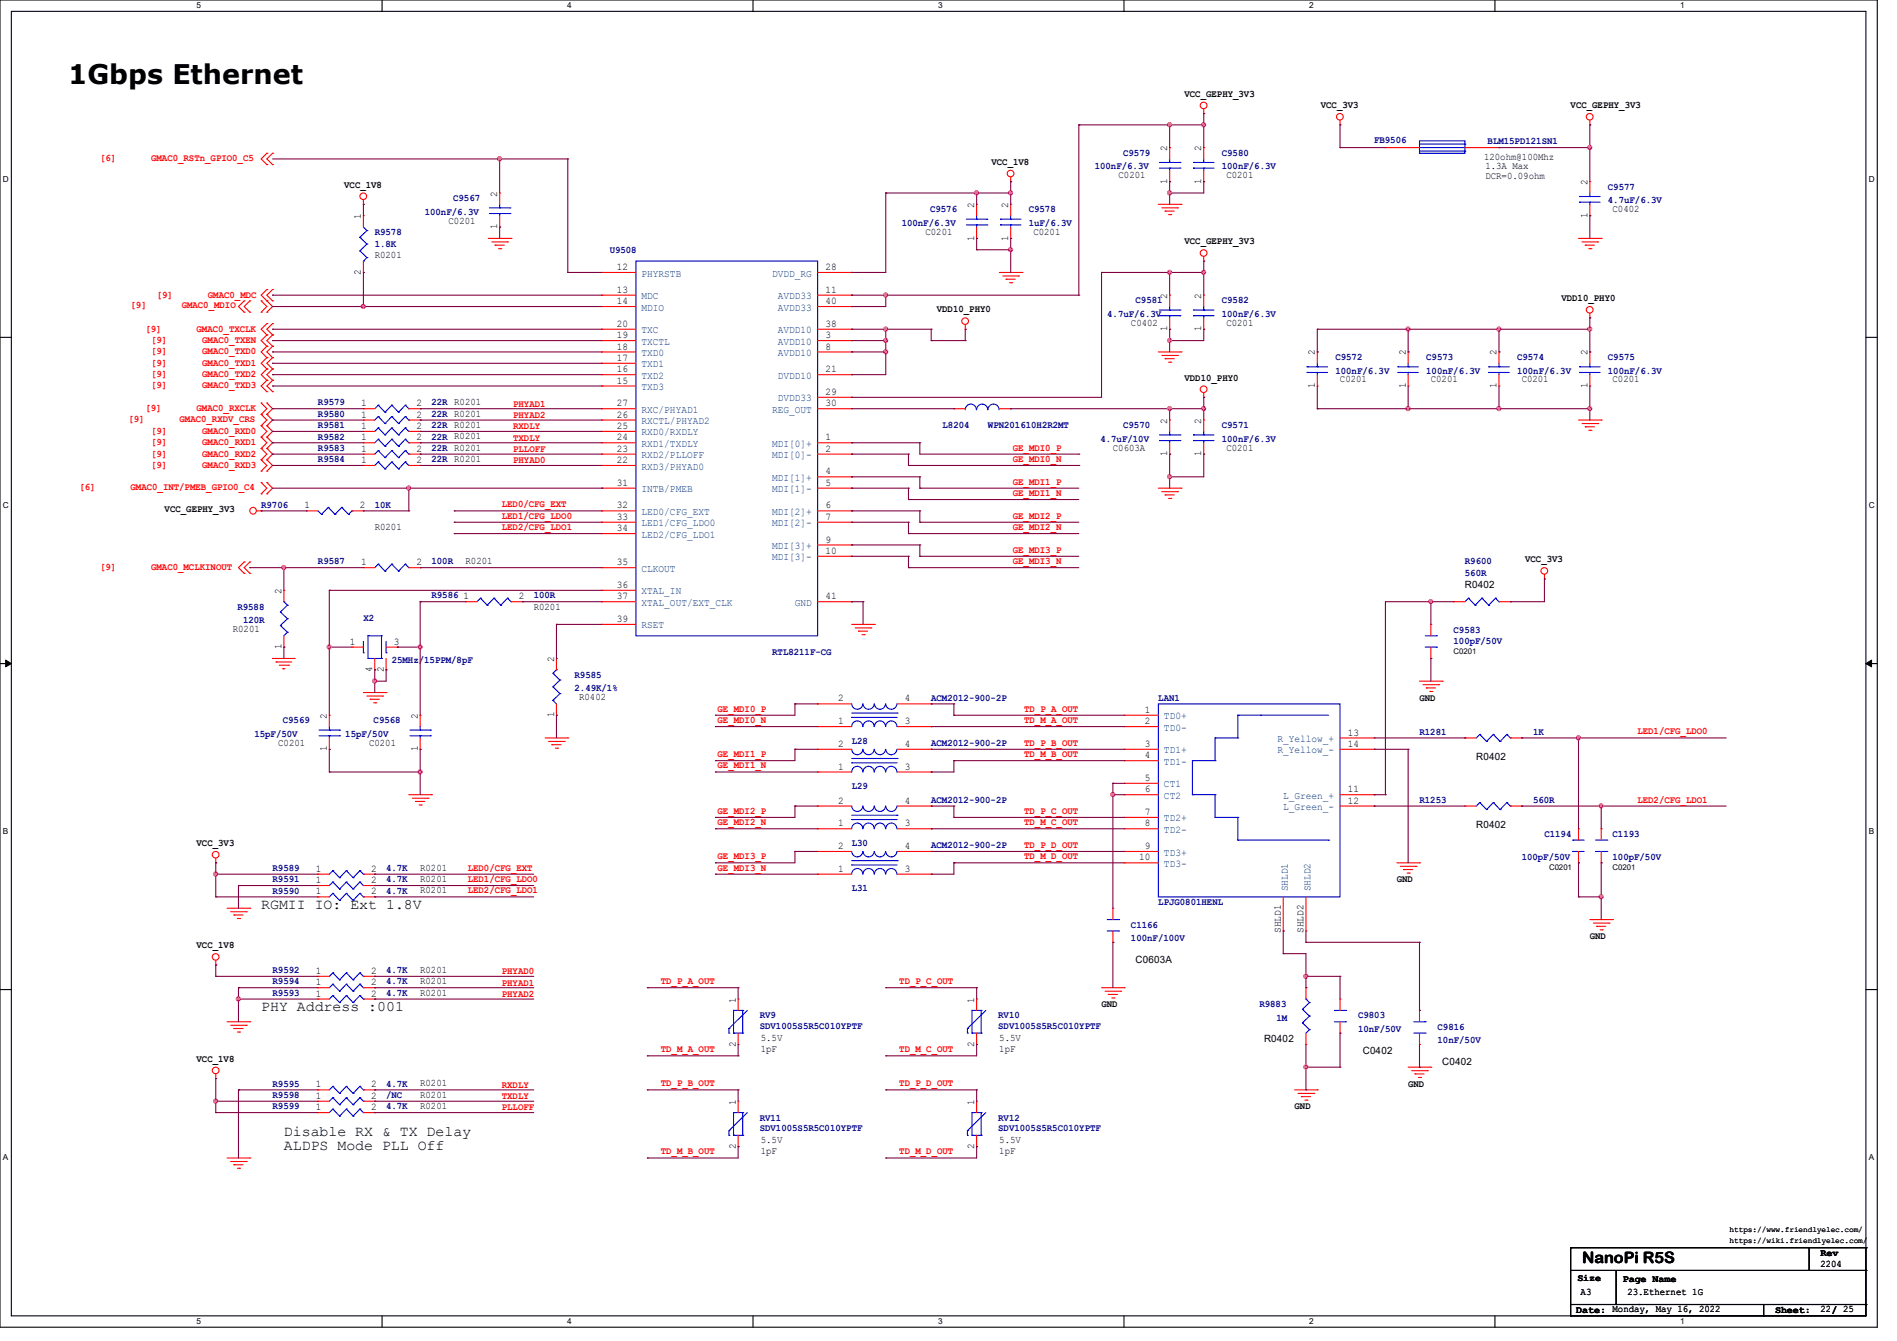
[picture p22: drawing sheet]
<svg xmlns="http://www.w3.org/2000/svg" width="297mm" height="210mm" viewBox="0 0 297 210" stroke-linecap="round" stroke-linejoin="round" font-family="sans-serif">
<defs><g id="words">
<text font-size="4.2" x="10.7" y="13.1">1Gbps Ethernet</text>
<text font-size="2.5" x="247.7" y="197.7">NanoPi R5S</text>
<g font-size="2.3">
<text x="40.9" y="142.3">RGMII IO: Ext 1.8V</text>
<text x="40.9" y="158.3">PHY Address :001</text>
<text x="44.5" y="177.9">Disable RX &amp; TX Delay</text>
<text x="44.5" y="180.2">ALDPS Mode PLL Off</text>
</g>
<g font-size="1.6">
<text x="185.5" y="15.2">VCC_GEPHY_3V3</text>
<text x="206.8" y="16.9">VCC_3V3</text>
<text x="245.9" y="16.9">VCC_GEPHY_3V3</text>
<text x="182.8" y="23.7" transform="rotate(-90 182.8 23.7)">2</text>
<text x="188.1" y="23.7" transform="rotate(-90 188.1 23.7)">2</text>
<text x="53.9" y="29.4">VCC_1V8</text>
<text x="155.2" y="25.8">VCC_1V8</text>
<text x="175.1" y="27.9">C0201</text>
<text x="182.8" y="28.8" transform="rotate(-90 182.8 28.8)">1</text>
<text x="188.1" y="28.8" transform="rotate(-90 188.1 28.8)">1</text>
<text x="192" y="27.9">C0201</text>
<text x="232.4" y="25.1">120ohm@100Mhz</text>
<text x="232.6" y="26.5">1.3A Max</text>
<text x="232.6" y="28.1">DCR=0.09ohm</text>
<text x="248.5" y="29" transform="rotate(-90 248.5 29)">2</text>
<text x="56.5" y="34.3" transform="rotate(-90 56.5 34.3)">1</text>
<text x="70.2" y="35">C0201</text>
<text x="77.9" y="35.9" transform="rotate(-90 77.9 35.9)">1</text>
<text x="77.9" y="30.8" transform="rotate(-90 77.9 30.8)">2</text>
<text x="152.5" y="32.6" transform="rotate(-90 152.5 32.6)">2</text>
<text x="157.9" y="32.6" transform="rotate(-90 157.9 32.6)">2</text>
<text x="248.5" y="34.1" transform="rotate(-90 248.5 34.1)">1</text>
<text x="252.5" y="33.2">C0402</text>
<text x="58.7" y="40.3">R0201</text>
<text x="144.9" y="36.8">C0201</text>
<text x="152.5" y="37.7" transform="rotate(-90 152.5 37.7)">1</text>
<text x="157.9" y="37.7" transform="rotate(-90 157.9 37.7)">1</text>
<text x="161.8" y="36.8">C0201</text>
<text x="185.5" y="38.3">VCC_GEPHY_3V3</text>
<text x="56.5" y="43" transform="rotate(-90 56.5 43)">2</text>
<text x="96.6" y="42.3">12</text>
<text x="96.6" y="45.8">13</text>
<text x="96.6" y="47.6">14</text>
<text x="129.2" y="45.8">11</text>
<text x="129.2" y="42.3">28</text>
<text x="129.2" y="47.6">40</text>
<text x="182.8" y="46.8" transform="rotate(-90 182.8 46.8)">2</text>
<text x="188.1" y="46.8" transform="rotate(-90 188.1 46.8)">2</text>
<text x="244.5" y="47.2">VDD10_PHY0</text>
<text x="96.6" y="53">19</text>
<text x="96.6" y="51.2">20</text>
<text x="129.2" y="53">3</text>
<text x="129.2" y="51.2">38</text>
<text x="146.7" y="48.9">VDD10_PHY0</text>
<text x="177.1" y="51">C0402</text>
<text x="182.8" y="51.9" transform="rotate(-90 182.8 51.9)">1</text>
<text x="188.1" y="51.9" transform="rotate(-90 188.1 51.9)">1</text>
<text x="192" y="51">C0201</text>
<text x="96.6" y="58.3">16</text>
<text x="96.6" y="56.5">17</text>
<text x="96.6" y="54.7">18</text>
<text x="129.2" y="54.7">8</text>
<text x="129.2" y="58.3">21</text>
<text x="185.5" y="59.6">VDD10_PHY0</text>
<text x="205.9" y="55.7" transform="rotate(-90 205.9 55.7)">2</text>
<text x="209.8" y="59.9">C0201</text>
<text x="220.1" y="55.7" transform="rotate(-90 220.1 55.7)">2</text>
<text x="224" y="59.9">C0201</text>
<text x="234.3" y="55.7" transform="rotate(-90 234.3 55.7)">2</text>
<text x="238.2" y="59.9">C0201</text>
<text x="248.5" y="55.7" transform="rotate(-90 248.5 55.7)">2</text>
<text x="252.5" y="59.9">C0201</text>
<text x="56.6" y="63.6">1</text>
<text x="56.6" y="65.4">1</text>
<text x="65.2" y="63.6">2</text>
<text x="65.2" y="65.4">2</text>
<text x="96.6" y="60.1">15</text>
<text x="96.6" y="65.4">26</text>
<text x="96.6" y="63.6">27</text>
<text x="129.2" y="61.8">29</text>
<text x="129.2" y="63.6">30</text>
<text x="205.9" y="60.8" transform="rotate(-90 205.9 60.8)">1</text>
<text x="220.1" y="60.8" transform="rotate(-90 220.1 60.8)">1</text>
<text x="234.3" y="60.8" transform="rotate(-90 234.3 60.8)">1</text>
<text x="248.5" y="60.8" transform="rotate(-90 248.5 60.8)">1</text>
<text x="56.6" y="67.2">1</text>
<text x="56.6" y="69">1</text>
<text x="56.6" y="70.7">1</text>
<text x="65.2" y="67.2">2</text>
<text x="65.2" y="69">2</text>
<text x="65.2" y="70.7">2</text>
<text x="96.6" y="70.7">23</text>
<text x="96.6" y="69">24</text>
<text x="96.6" y="67.2">25</text>
<text x="129.2" y="69">1</text>
<text x="129.2" y="70.7">2</text>
<text x="174.2" y="70.6">C0603A</text>
<text x="182.8" y="71.5" transform="rotate(-90 182.8 71.5)">1</text>
<text x="182.8" y="66.3" transform="rotate(-90 182.8 66.3)">2</text>
<text x="188.1" y="71.5" transform="rotate(-90 188.1 71.5)">1</text>
<text x="188.1" y="66.3" transform="rotate(-90 188.1 66.3)">2</text>
<text x="192" y="70.6">C0201</text>
<text x="56.6" y="72.5">1</text>
<text x="65.2" y="72.5">2</text>
<text x="96.6" y="72.5">22</text>
<text x="96.6" y="76.1">31</text>
<text x="129.2" y="74.3">4</text>
<text x="129.2" y="76.1">5</text>
<text x="25.8" y="80.2">VCC_GEPHY_3V3</text>
<text x="47.7" y="79.6">1</text>
<text x="56.3" y="79.6">2</text>
<text x="58.7" y="83">R0201</text>
<text x="96.6" y="79.6">32</text>
<text x="96.6" y="81.4">33</text>
<text x="96.6" y="83.2">34</text>
<text x="129.2" y="79.6">6</text>
<text x="129.2" y="81.4">7</text>
<text x="56.6" y="88.5">1</text>
<text x="65.2" y="88.5">2</text>
<text x="72.9" y="88.3">R0201</text>
<text x="96.6" y="88.5">35</text>
<text x="129.2" y="85">9</text>
<text x="129.2" y="86.7">10</text>
<text x="238.8" y="88.1">VCC_3V3</text>
<text x="44.1" y="93" transform="rotate(-90 44.1 93)">2</text>
<text x="72.6" y="93.9">1</text>
<text x="81.2" y="93.9">2</text>
<text x="83.6" y="95.5">R0201</text>
<text x="96.6" y="92.1">36</text>
<text x="96.6" y="93.9">37</text>
<text x="129.2" y="93.9">41</text>
<text x="229.4" y="92.1">R0402</text>
<text x="36.4" y="99">R0201</text>
<text x="44.1" y="101.7" transform="rotate(-90 44.1 101.7)">1</text>
<text x="54.8" y="101">1</text>
<text x="61.7" y="101">3</text>
<text x="96.6" y="97.4">39</text>
<text x="58.3" y="105.2" transform="rotate(-90 58.3 105.2)">4</text>
<text x="60.1" y="105.2" transform="rotate(-90 60.1 105.2)">2</text>
<text x="86.7" y="103.7" transform="rotate(-90 86.7 103.7)">2</text>
<text x="51.2" y="112.6" transform="rotate(-90 51.2 112.6)">2</text>
<text x="65.4" y="112.6" transform="rotate(-90 65.4 112.6)">2</text>
<text x="86.7" y="112.4" transform="rotate(-90 86.7 112.4)">1</text>
<text x="90.7" y="109.7">R0402</text>
<text x="131.2" y="113.4">1</text>
<text x="131.2" y="109.9">2</text>
<text x="141.7" y="113.4">3</text>
<text x="141.7" y="109.9">4</text>
<text x="179.2" y="111.6">1</text>
<text x="179.2" y="113.4">2</text>
<text x="222.2" y="109.7">GND</text>
<text x="43.6" y="116.8">C0201</text>
<text x="51.2" y="117.7" transform="rotate(-90 51.2 117.7)">1</text>
<text x="57.8" y="116.8">C0201</text>
<text x="65.4" y="117.7" transform="rotate(-90 65.4 117.7)">1</text>
<text x="131.2" y="117">2</text>
<text x="141.7" y="117">4</text>
<text x="179.2" y="117">3</text>
<text x="179.2" y="118.7">4</text>
<text x="211" y="115.2">13</text>
<text x="211" y="117">14</text>
<text x="231.1" y="119">R0402</text>
<text x="131.2" y="120.5">1</text>
<text x="131.2" y="125.9">2</text>
<text x="141.7" y="120.5">3</text>
<text x="141.7" y="125.9">4</text>
<text x="179.2" y="122.3">5</text>
<text x="179.2" y="124.1">6</text>
<text x="211" y="124.1">11</text>
<text x="211" y="125.9">12</text>
<text x="131.2" y="129.4">1</text>
<text x="141.7" y="129.4">3</text>
<text x="179.2" y="127.6">7</text>
<text x="179.2" y="129.4">8</text>
<text x="231.1" y="129.6">R0402</text>
<text x="30.8" y="132.5">VCC_3V3</text>
<text x="49.4" y="136.5">1</text>
<text x="58.1" y="136.5">2</text>
<text x="65.8" y="136.4">R0201</text>
<text x="131.2" y="136.5">1</text>
<text x="131.2" y="133">2</text>
<text x="141.7" y="136.5">3</text>
<text x="141.7" y="133">4</text>
<text x="178.3" y="134.7">10</text>
<text x="179.2" y="133">9</text>
<text x="49.4" y="140.1">1</text>
<text x="49.4" y="138.3">1</text>
<text x="58.1" y="140.1">2</text>
<text x="58.1" y="138.3">2</text>
<text x="65.8" y="139.9">R0201</text>
<text x="65.8" y="138.1">R0201</text>
<text x="218.7" y="138.2">GND</text>
<text x="30.8" y="148.5">VCC_1V8</text>
<text x="200.5" y="146.1" transform="rotate(-90 200.5 146.1)">SHLD1</text>
<text x="204.1" y="146.1" transform="rotate(-90 204.1 146.1)">SHLD2</text>
<text x="248.9" y="147.1">GND</text>
<text x="49.4" y="152.5">1</text>
<text x="49.4" y="154.3">1</text>
<text x="58.1" y="152.5">2</text>
<text x="58.1" y="154.3">2</text>
<text x="65.8" y="152.4">R0201</text>
<text x="65.8" y="155.9">R0201</text>
<text x="65.8" y="154.1">R0201</text>
<text x="177.8" y="150.8">C0603A</text>
<text x="49.4" y="156.1">1</text>
<text x="58.1" y="156.1">2</text>
<text x="115.2" y="157" transform="rotate(-90 115.2 157)">1</text>
<text x="152.5" y="157" transform="rotate(-90 152.5 157)">1</text>
<text x="172.5" y="157.7">GND</text>
<text x="30.8" y="166.3">VCC_1V8</text>
<text x="115.2" y="163.9" transform="rotate(-90 115.2 163.9)">2</text>
<text x="119.1" y="163">5.5V</text>
<text x="119.1" y="164.8">1pF</text>
<text x="152.5" y="163.9" transform="rotate(-90 152.5 163.9)">2</text>
<text x="156.5" y="163">5.5V</text>
<text x="156.5" y="164.8">1pF</text>
<text x="197.9" y="163.2">R0402</text>
<text x="213.4" y="165">C0402</text>
<text x="225.8" y="166.8">C0402</text>
<text x="49.4" y="170.3">1</text>
<text x="49.4" y="172.1">1</text>
<text x="49.4" y="173.9">1</text>
<text x="58.1" y="170.3">2</text>
<text x="58.1" y="172.1">2</text>
<text x="58.1" y="173.9">2</text>
<text x="65.8" y="170.1">R0201</text>
<text x="65.8" y="171.9">R0201</text>
<text x="65.8" y="173.7">R0201</text>
<text x="115.2" y="173" transform="rotate(-90 115.2 173)">1</text>
<text x="152.5" y="173" transform="rotate(-90 152.5 173)">1</text>
<text x="202.7" y="173.7">GND</text>
<text x="220.5" y="170.2">GND</text>
<text x="115.2" y="179.9" transform="rotate(-90 115.2 179.9)">2</text>
<text x="119.1" y="179">5.5V</text>
<text x="152.5" y="179.9" transform="rotate(-90 152.5 179.9)">2</text>
<text x="156.5" y="179">5.5V</text>
<text x="119.1" y="180.8">1pF</text>
<text x="156.5" y="180.8">1pF</text>
<text x="285" y="196.7">Rev</text>
<text x="247" y="200.6">Size</text>
<text x="247.5" y="202.9">A3</text>
<text x="254.1" y="200.7">Page Name</text>
<text x="254.8" y="202.9">23.Ethernet 1G</text>
<text x="285" y="198.4">2204</text>
<text x="246.8" y="205.6">Date: Monday, May 16, 2022</text>
<text x="277.9" y="205.6">Sheet:</text>
<text x="285" y="205.5">22/ 25</text>
</g>
<g font-size="1.6" fill="#000080">
<text x="215.1" y="22.4">FB9506</text>
<text x="232.9" y="22.6">BLM15PD121SN1</text>
<text x="171.4" y="26.5">100nF/6.3V</text>
<text x="175.8" y="24.4">C9579</text>
<text x="191.3" y="24.4">C9580</text>
<text x="191.3" y="26.5">100nF/6.3V</text>
<text x="251.8" y="29.7">C9577</text>
<text x="66.5" y="33.6">100nF/6.3V</text>
<text x="70.9" y="31.5">C9567</text>
<text x="141.2" y="35.4">100nF/6.3V</text>
<text x="145.6" y="33.3">C9576</text>
<text x="161.1" y="33.3">C9578</text>
<text x="161.1" y="35.4">1uF/6.3V</text>
<text x="251.8" y="31.8">4.7uF/6.3V</text>
<text x="58.7" y="36.8">R9578</text>
<text x="58.7" y="38.6">1.8K</text>
<text x="95.5" y="39.7">U9508</text>
<text x="177.8" y="47.5">C9581</text>
<text x="191.3" y="47.5">C9582</text>
<text x="173.4" y="49.6">4.7uF/6.3V</text>
<text x="191.3" y="49.6">100nF/6.3V</text>
<text x="209.1" y="56.4">C9572</text>
<text x="209.1" y="58.5">100nF/6.3V</text>
<text x="223.3" y="56.4">C9573</text>
<text x="223.3" y="58.5">100nF/6.3V</text>
<text x="237.5" y="56.4">C9574</text>
<text x="237.5" y="58.5">100nF/6.3V</text>
<text x="251.8" y="56.4">C9575</text>
<text x="251.8" y="58.5">100nF/6.3V</text>
<text x="49.8" y="63.5">R9579</text>
<text x="49.8" y="65.3">R9580</text>
<text x="67.6" y="63.5">22R R0201</text>
<text x="67.6" y="65.3">22R R0201</text>
<text x="49.8" y="67.1">R9581</text>
<text x="49.8" y="68.8">R9582</text>
<text x="49.8" y="70.6">R9583</text>
<text x="67.6" y="67.1">22R R0201</text>
<text x="67.6" y="68.8">22R R0201</text>
<text x="67.6" y="70.6">22R R0201</text>
<text x="147.6" y="67.1">L8204</text>
<text x="154.7" y="67.1">WPN201610H2R2MT</text>
<text x="172.3" y="69.2">4.7uF/10V</text>
<text x="175.8" y="67.1">C9570</text>
<text x="191.3" y="67.1">C9571</text>
<text x="191.3" y="69.2">100nF/6.3V</text>
<text x="49.8" y="72.4">R9584</text>
<text x="67.6" y="72.4">22R R0201</text>
<text x="40.9" y="79.5">R9706</text>
<text x="58.7" y="79.5">10K</text>
<text x="49.8" y="88.4">R9587</text>
<text x="67.6" y="88.4">100R</text>
<text x="229.4" y="88.4">R9600</text>
<text x="37.2" y="95.5">R9588</text>
<text x="67.6" y="93.7">R9586</text>
<text x="83.6" y="93.7">100R</text>
<text x="229.4" y="90.2">560R</text>
<text x="38.1" y="97.6">120R</text>
<text x="56.9" y="97.3">X2</text>
<text x="227.6" y="99.1">C9583</text>
<text x="227.6" y="100.8">100pF/50V</text>
<text x="61.3" y="103.8">25MHz/15PPM/8pF</text>
<text x="90" y="106.2">R9585</text>
<text x="120.9" y="102.6">RTL8211F-CG</text>
<text x="44.3" y="113.3">C9569</text>
<text x="58.5" y="113.3">C9568</text>
<text x="90" y="108.3">2.49K/1%</text>
<text x="145.8" y="109.7">ACM2012-900-2P</text>
<text x="181.4" y="109.7">LAN1</text>
<text x="39.8" y="115.4">15pF/50V</text>
<text x="54.1" y="115.4">15pF/50V</text>
<text x="133.3" y="116.5">L28</text>
<text x="145.8" y="116.8">ACM2012-900-2P</text>
<text x="222.2" y="115.1">R1281</text>
<text x="240" y="115.1">1K</text>
<text x="133.3" y="123.6">L29</text>
<text x="145.8" y="125.7">ACM2012-900-2P</text>
<text x="222.2" y="125.7">R1253</text>
<text x="240" y="125.7">560R</text>
<text x="241.8" y="131.1">C1194</text>
<text x="252.5" y="131.1">C1193</text>
<text x="42.7" y="136.4">R9589</text>
<text x="60.4" y="136.4">4.7K</text>
<text x="133.3" y="132.5">L30</text>
<text x="145.8" y="132.8">ACM2012-900-2P</text>
<text x="238.2" y="134.6">100pF/50V</text>
<text x="252.5" y="134.6">100pF/50V</text>
<text x="42.7" y="140">R9590</text>
<text x="42.7" y="138.2">R9591</text>
<text x="60.4" y="140">4.7K</text>
<text x="60.4" y="138.2">4.7K</text>
<text x="133.3" y="139.6">L31</text>
<text x="181.4" y="141.7">LPJG0801HENL</text>
<text x="177.1" y="145.3">C1166</text>
<text x="177.1" y="147.4">100nF/100V</text>
<text x="42.7" y="152.4">R9592</text>
<text x="42.7" y="156">R9593</text>
<text x="42.7" y="154.2">R9594</text>
<text x="60.4" y="152.4">4.7K</text>
<text x="60.4" y="156">4.7K</text>
<text x="60.4" y="154.2">4.7K</text>
<text x="119" y="159.5">RV9</text>
<text x="119" y="161.1">SDV1005S5R5C010YPTF</text>
<text x="156.3" y="159.5">RV10</text>
<text x="156.3" y="161.1">SDV1005S5R5C010YPTF</text>
<text x="197.2" y="157.7">R9883</text>
<text x="199.9" y="159.8">1M</text>
<text x="212.6" y="159.5">C9803</text>
<text x="212.6" y="161.6">10nF/50V</text>
<text x="225.1" y="161.3">C9816</text>
<text x="225.1" y="163.4">10nF/50V</text>
<text x="42.7" y="170.2">R9595</text>
<text x="42.7" y="172">R9598</text>
<text x="42.7" y="173.7">R9599</text>
<text x="60.4" y="170.2">4.7K</text>
<text x="60.4" y="172">/NC</text>
<text x="60.4" y="173.7">4.7K</text>
<text x="119" y="175.5">RV11</text>
<text x="119" y="177.1">SDV1005S5R5C010YPTF</text>
<text x="156.3" y="175.5">RV12</text>
<text x="156.3" y="177.1">SDV1005S5R5C010YPTF</text>
</g>
<g font-size="1.6" fill="#f00">
<text x="15.7" y="25.3">[6]</text>
<text x="23.7" y="25.3">GMAC0_RSTn_GPIO0_C5</text>
<text x="24.6" y="46.6">[9]</text>
<text x="32.6" y="46.6">GMAC0_MDC</text>
<text x="20.4" y="48.2">[9]</text>
<text x="22.8" y="51.9">[9]</text>
<text x="23.7" y="53.7">[9]</text>
<text x="28.4" y="48.2">GMAC0_MDIO</text>
<text x="30.8" y="51.9">GMAC0_TXCLK</text>
<text x="31.7" y="53.7">GMAC0_TXEN</text>
<text x="23.7" y="59.1">[9]</text>
<text x="23.7" y="55.5">[9]</text>
<text x="23.7" y="57.3">[9]</text>
<text x="31.7" y="59.1">GMAC0_TXD2</text>
<text x="31.7" y="55.5">GMAC0_TXD0</text>
<text x="31.7" y="57.3">GMAC0_TXD1</text>
<text x="22.8" y="64.4">[9]</text>
<text x="23.7" y="60.8">[9]</text>
<text x="30.8" y="64.4">GMAC0_RXCLK</text>
<text x="31.7" y="60.8">GMAC0_TXD3</text>
<text x="80.3" y="63.7">PHYAD1</text>
<text x="80.3" y="65.4">PHYAD2</text>
<text x="20.1" y="66.2">[9]</text>
<text x="23.7" y="71.5">[9]</text>
<text x="23.7" y="67.9">[9]</text>
<text x="23.7" y="69.7">[9]</text>
<text x="28.1" y="66.2">GMAC0_RXDV_CRS</text>
<text x="31.7" y="71.5">GMAC0_RXD2</text>
<text x="31.7" y="67.9">GMAC0_RXD0</text>
<text x="31.7" y="69.7">GMAC0_RXD1</text>
<text x="80.3" y="67.2">RXDLY</text>
<text x="80.3" y="69">TXDLY</text>
<text x="80.3" y="70.8">PLLOFF</text>
<text x="158.6" y="70.6">GE_MDI0_P</text>
<text x="12.4" y="76.7">[6]</text>
<text x="20.4" y="76.7">GMAC0_INT/PMEB_GPIO0_C4</text>
<text x="23.7" y="73.3">[9]</text>
<text x="31.7" y="73.3">GMAC0_RXD3</text>
<text x="80.3" y="72.6">PHYAD0</text>
<text x="158.6" y="72.3">GE_MDI0_N</text>
<text x="158.6" y="77.7">GE_MDI1_N</text>
<text x="158.6" y="75.9">GE_MDI1_P</text>
<text x="78.6" y="79.5">LED0/CFG_EXT</text>
<text x="78.6" y="81.2">LED1/CFG_LDO0</text>
<text x="78.6" y="83">LED2/CFG_LDO1</text>
<text x="158.6" y="83">GE_MDI2_N</text>
<text x="158.6" y="81.2">GE_MDI2_P</text>
<text x="15.7" y="89.3">[9]</text>
<text x="23.7" y="89.3">GMAC0_MCLKINOUT</text>
<text x="158.6" y="86.6">GE_MDI3_P</text>
<text x="158.6" y="88.3">GE_MDI3_N</text>
<text x="112.3" y="111.5">GE_MDI0_P</text>
<text x="112.3" y="113.2">GE_MDI0_N</text>
<text x="160.4" y="111.5">TD_P_A_OUT</text>
<text x="160.4" y="113.2">TD_M_A_OUT</text>
<text x="112.3" y="118.6">GE_MDI1_P</text>
<text x="160.4" y="118.6">TD_M_B_OUT</text>
<text x="160.4" y="116.8">TD_P_B_OUT</text>
<text x="256.4" y="115">LED1/CFG_LDO0</text>
<text x="112.3" y="120.4">GE_MDI1_N</text>
<text x="256.4" y="125.7">LED2/CFG_LDO1</text>
<text x="112.3" y="129.2">GE_MDI2_N</text>
<text x="112.3" y="127.5">GE_MDI2_P</text>
<text x="160.4" y="129.2">TD_M_C_OUT</text>
<text x="160.4" y="127.5">TD_P_C_OUT</text>
<text x="73.2" y="136.4">LED0/CFG_EXT</text>
<text x="112.3" y="134.6">GE_MDI3_P</text>
<text x="112.3" y="136.4">GE_MDI3_N</text>
<text x="160.4" y="134.6">TD_M_D_OUT</text>
<text x="160.4" y="132.8">TD_P_D_OUT</text>
<text x="73.2" y="138.1">LED1/CFG_LDO0</text>
<text x="73.2" y="139.9">LED2/CFG_LDO1</text>
<text x="78.6" y="154.3">PHYAD1</text>
<text x="78.6" y="152.6">PHYAD0</text>
<text x="103.5" y="154.1">TD_P_A_OUT</text>
<text x="140.8" y="154.1">TD_P_C_OUT</text>
<text x="78.6" y="156.1">PHYAD2</text>
<text x="103.5" y="164.8">TD_M_A_OUT</text>
<text x="140.8" y="164.8">TD_M_C_OUT</text>
<text x="78.6" y="173.9">PLLOFF</text>
<text x="78.6" y="172.1">TXDLY</text>
<text x="78.6" y="170.3">RXDLY</text>
<text x="103.5" y="170.1">TD_P_B_OUT</text>
<text x="140.8" y="170.1">TD_P_D_OUT</text>
<text x="103.5" y="180.8">TD_M_B_OUT</text>
<text x="140.8" y="180.8">TD_M_D_OUT</text>
</g>
<g font-size="1.6" fill="#004080">
<text x="100.5" y="43.3">PHYRSTB</text>
<text x="100.5" y="46.9">MDC</text>
<text x="120.9" y="43.3">DVDD_RG</text>
<text x="121.8" y="46.9">AVDD33</text>
<text x="100.5" y="48.6">MDIO</text>
<text x="100.5" y="54">TXCTL</text>
<text x="100.5" y="52.2">TXC</text>
<text x="121.8" y="54">AVDD10</text>
<text x="121.8" y="52.2">AVDD10</text>
<text x="121.8" y="48.6">AVDD33</text>
<text x="100.5" y="59.3">TXD2</text>
<text x="100.5" y="57.5">TXD1</text>
<text x="100.5" y="55.8">TXD0</text>
<text x="121.8" y="55.8">AVDD10</text>
<text x="121.8" y="59.3">DVDD10</text>
<text x="100.5" y="61.1">TXD3</text>
<text x="100.5" y="64.6">RXC/PHYAD1</text>
<text x="120.9" y="64.6">REG_OUT</text>
<text x="121.8" y="62.9">DVDD33</text>
<text x="100.5" y="71.8">RXD2/PLLOFF</text>
<text x="100.5" y="70">RXD1/TXDLY</text>
<text x="100.5" y="68.2">RXD0/RXDLY</text>
<text x="100.5" y="66.4">RXCTL/PHYAD2</text>
<text x="120.9" y="70">MDI[0]+</text>
<text x="120.9" y="71.8">MDI[0]-</text>
<text x="100.5" y="73.5">RXD3/PHYAD0</text>
<text x="100.5" y="77.1">INTB/PMEB</text>
<text x="120.9" y="75.3">MDI[1]+</text>
<text x="120.9" y="77.1">MDI[1]-</text>
<text x="100.5" y="80.6">LED0/CFG_EXT</text>
<text x="100.5" y="82.4">LED1/CFG_LDO0</text>
<text x="120.9" y="80.6">MDI[2]+</text>
<text x="120.9" y="82.4">MDI[2]-</text>
<text x="100.5" y="84.2">LED2/CFG_LDO1</text>
<text x="100.5" y="89.5">CLKOUT</text>
<text x="120.9" y="86">MDI[3]+</text>
<text x="120.9" y="87.8">MDI[3]-</text>
<text x="100.5" y="93.1">XTAL_IN</text>
<text x="100.5" y="94.9">XTAL_OUT/EXT_CLK</text>
<text x="124.5" y="94.9">GND</text>
<text x="100.5" y="98.4">RSET</text>
<text x="182.2" y="112.7">TD0+</text>
<text x="182.2" y="118">TD1+</text>
<text x="182.2" y="119.8">TD1-</text>
<text x="182.2" y="114.4">TD0-</text>
<text x="200" y="116.2">R_Yellow_+</text>
<text x="200" y="118">R_Yellow_-</text>
<text x="182.2" y="123.3">CT1</text>
<text x="182.2" y="125.1">CT2</text>
<text x="200.9" y="125.1">L_Green_+</text>
<text x="182.2" y="128.7">TD2+</text>
<text x="182.2" y="130.4">TD2-</text>
<text x="200.9" y="126.9">L_Green_-</text>
<text x="182.2" y="134">TD3+</text>
<text x="182.2" y="135.8">TD3-</text>
<text x="201.6" y="139.6" transform="rotate(-90 201.6 139.6)">SHLD1</text>
<text x="205.2" y="139.6" transform="rotate(-90 205.2 139.6)">SHLD2</text>
</g>
<g font-size="1.3">
<text x="30.8" y="1.3">5</text>
<text x="88.8" y="1.3">4</text>
<text x="146.9" y="1.3">3</text>
<text x="205" y="1.3">2</text>
<text x="263.1" y="1.3">1</text>
<text x=".5" y="28.4">D</text>
<text x="292.6" y="28.4">D</text>
<text x=".5" y="79.5">C</text>
<text x="292.6" y="79.5">C</text>
<text x=".5" y="130.6">B</text>
<text x="292.6" y="130.6">B</text>
<text x=".5" y="181.7">A</text>
<text x="292.6" y="181.7">A</text>
<text x="30.8" y="207.4">5</text>
<text x="88.8" y="207.4">4</text>
<text x="146.9" y="207.4">3</text>
<text x="205" y="207.4">2</text>
<text x="263.1" y="207.4">1</text>
</g>
<g font-size="1.2">
<text x="227.6" y="102.5">C0201</text>
<text x="242.5" y="136.3">C0201</text>
<text x="252.5" y="136.3">C0201</text>
<text x="270.8" y="194.6">https://wiki.friendlyelec.com/</text>
<text x="270.8" y="192.9">https://www.friendlyelec.com/</text>
</g>
</g></defs>
<path d="M0 0h293.9v207.9h-293.9zM1.8 1.8h290.3v204.3h-290.3z" fill="none" stroke="#000" stroke-width=".17"/>
<g fill="#fff">
<path d="M30.8 .2h.7v1.4h-.7z"/>
<path d="M30.8 206.2h.7v1.4h-.7z"/>
</g>
<path d="M59.8 0v1.8M59.8 206.1v1.8" fill="none" stroke="#000" stroke-width=".17"/>
<g fill="#fff">
<path d="M88.8 .2h.7v1.4h-.7z"/>
<path d="M88.8 206.2h.7v1.4h-.7z"/>
</g>
<path d="M117.9 0v1.8M117.9 206.1v1.8" fill="none" stroke="#000" stroke-width=".17"/>
<g fill="#fff">
<path d="M146.9 .2h.7v1.4h-.7z"/>
<path d="M146.9 206.2h.7v1.4h-.7z"/>
</g>
<path d="M176 0v1.8M176 206.1v1.8" fill="none" stroke="#000" stroke-width=".17"/>
<g fill="#fff">
<path d="M205 .2h.7v1.4h-.7z"/>
<path d="M205 206.2h.7v1.4h-.7z"/>
</g>
<path d="M234.1 0v1.8M234.1 206.1v1.8" fill="none" stroke="#000" stroke-width=".17"/>
<g fill="#fff">
<path d="M263.1 .2h.6v1.4h-.6z"/>
<path d="M263.1 206.2h.6v1.4h-.6z"/>
<path d="M.5 27.3h.9v1.4h-.9z"/>
<path d="M292.6 27.3h.9v1.4h-.9z"/>
<path d="M.5 78.4h.9v1.4h-.9z"/>
<path d="M292.6 78.4h.9v1.4h-.9z"/>
</g>
<path d="M0 52.8h1.8M292.1 52.8h1.8" fill="none" stroke="#000" stroke-width=".17"/>
<g fill="#fff">
<path d="M.5 129.5h.8v1.4h-.8z"/>
<path d="M292.6 129.5h.8v1.4h-.8z"/>
</g>
<path d="M0 103.9h1.8M292.1 103.9h1.8" fill="none" stroke="#000" stroke-width=".17"/>
<path d="M.9 103.4l.9 .5-.9 .5zM292.1 103.9l.9-.5v1z" fill="#000" stroke="#000" stroke-width=".16"/>
<g fill="#fff">
<path d="M.5 180.5h.8v1.4h-.8z"/>
<path d="M292.6 180.5h.8v1.4h-.8z"/>
</g>
<g fill="none" stroke="#000" stroke-width=".17">
<path d="M0 155h1.8M292.1 155h1.8M245.9 195.4h.1M245.9 199h46.2M245.9 195.4v10.7M245.9 195.4h46.2M253 199v5.3M283.3 199h.1M283.3 195.4v3.6M292.1 199h.1M292.1 195.4h.1M292.1 195.4v10.7h-46.2"/>
<path d="M245.9 206.1h.1M245.9 204.3h46.2M253 204.3h.1M256.6 204.3h.1M276.1 206.1h.1M276.1 204.3v1.8M292.1 204.3h.1"/>
</g>
<g fill="none" stroke="#f00" stroke-width=".17">
<path d="M188.5 17.8h.1M188.5 17.1v.7M209.8 19.6h.1M209.8 18.8v.8M248.9 19.6h.1M248.9 18.8v.8M41.8 25.8h.1M41.8 24h.1M41.8 24l-.9 .9 .9 .9M42.7 25.8h.1M42.7 24h.1M42.7 24l-.9 .9 .9 .9"/>
<path d="M56.9 32h.1M56.9 33.8h.1M56.9 31.3v.7M56.9 33.8v1.8M76.5 37.3h3.5M77 37.9h2.5M77.5 38.4h.1M77.5 38.4h1.5M78.1 38.9h.3M78.2 35.6h.1M78.2 30.2h.1M78.2 30.2v1.8"/>
<path d="M78.2 33.8v1.8M78.4 38.9h.1M79.5 37.9h.1M80 37.3h.1M152.9 37.3h.1M152.9 32h.1M152.9 32v1.8M152.9 35.6v1.7M158.2 28.4h.1M158.2 37.3h.1M158.2 32h.1M158.2 27.7v.7"/>
<path d="M158.2 32v1.8M158.2 35.6v1.7M181.4 32h3.5M181.9 32.6h2.5M182.4 33.1h.1M182.4 33.1h1.5M183 33.6h.3M183.1 28.4h.1M183.1 23.1h.1M183.1 23.1v1.8M183.1 26.7v1.7M183.3 33.6h.1"/>
<path d="M184.4 32.6h.1M184.9 32h.1M188.5 28.4h.1M188.5 23.1h.1M188.5 23.1v1.8M188.5 26.7v1.7M216.9 23.1h.1M216.9 23.1h5.3M229.4 23.1h5.3M234.7 23.1h.1M247.1 37.3h3.6M247.7 37.9h2.4"/>
<path d="M248.2 38.4h.1M248.2 38.4h1.4M248.8 38.9h.3M248.9 33.8h.1M248.9 28.4h.1M248.9 28.4v1.8M248.9 32v1.8M249.1 38.9h.1M250.1 37.9h.1M250.7 37.3h.1M38.2 48.9h.1M38.2 47.1h.1"/>
<path d="M38.2 47.1l-.9 .9 .9 .9M39.1 48.9h.1M39.1 47.1h.1M39.1 47.1l-.9 .9 .9 .9M40.9 48.9h.1M40.9 47.1h.1M40.9 47.1l.9 .9-.9 .9M41.8 59.6h.1M41.8 57.8h.1M41.8 56h.1M41.8 54.2h.1M41.8 52.5h.1"/>
<path d="M41.8 50.7h.1M41.8 47.1h.1M41.8 48.9h.1M41.8 45.3h.1M41.8 57.8l-.9 .9 .9 .9M41.8 54.2l-.9 .9 .9 .9M41.8 50.7l-.9 .9 .9 .9M41.8 59.6l-.9 .9 .9 .8M41.8 52.5l-.9 .8 .9 .9M41.8 56l-.9 .9 .9 .9M41.8 45.3l-.9 .9 1.8 1.8-.9 .9M42.7 59.6h.1"/>
<path d="M42.7 57.8h.1M42.7 56h.1M42.7 54.2h.1M42.7 52.5h.1M42.7 50.7h.1M42.7 47.1h.1M42.7 45.3h.1M42.7 57.8l-.9 .9 .9 .9M42.7 54.2l-.9 .9 .9 .9M42.7 50.7l-.9 .9 .9 .9M42.7 59.6l-.9 .9 .9 .8M42.7 52.5l-.9 .8 .9 .9"/>
<path d="M42.7 56l-.9 .9 .9 .9M42.7 45.3l-.9 .9 .9 .9M56.9 42.7h.1M56.9 40.9v1.8M94.2 42.7h.1M94.2 46.2h.1M94.2 48h.1M94.2 58.7h.1M94.2 56.9h.1M94.2 55.1h.1M94.2 53.3h.1M94.2 51.6h.1"/>
<path d="M94.2 42.7h5.4M94.2 55.1h5.4M94.2 53.3h5.4M94.2 46.2h5.4M94.2 48h5.4M94.2 58.7h5.4M94.2 56.9h5.4M94.2 51.6h5.4M128 42.7h5.3M128 55.1h5.3M128 53.3h5.3M128 46.2h5.3"/>
<path d="M128 48h5.3M128 58.7h5.3M128 51.6h5.3M133.3 53.3h.1M133.3 55.1h.1M133.3 46.2h.1M133.3 58.7h.1M133.3 42.7h.1M133.3 51.6h.1M133.3 48h.1M151.1 51.6h.1M151.1 50.8v.8"/>
<path d="M156.5 42.7h3.5M157 43.2h2.5M157.5 43.7h.1M157.5 43.7h1.5M158.1 44.3h.3M158.4 44.3h.1M159.5 43.2h.1M160 42.7h.1M181.4 55.1h3.5M181.9 55.7h2.5M182.4 56.2h.1M182.4 56.2h1.5"/>
<path d="M183 56.7h.3M183.1 51.6h.1M183.1 46.2h.1M183.1 46.2v1.8M183.1 49.8v1.8M183.3 56.7h.1M184.4 55.7h.1M184.9 55.1h.1M188.5 40.9h.1M188.5 51.6h.1M188.5 46.2h.1M188.5 40.2v.7"/>
<path d="M188.5 46.2v1.8M188.5 49.8v1.8M206.2 55.1h.1M206.2 55.1v1.8M206.2 58.7v1.8M220.5 55.1h.1M220.5 55.1v1.8M220.5 58.7v1.8M234.7 55.1h.1M234.7 55.1v1.8M234.7 58.7v1.8M248.9 49.8h.1"/>
<path d="M248.9 55.1h.1M248.9 49.1v.7M248.9 55.1v1.8M248.9 58.7v1.8M40.9 77.3h.1M40.9 75.6h.1M40.9 72h.1M40.9 70.2h.1M40.9 64.9h.1M40.9 63.1h.1M40.9 73.8h.1M40.9 68.5h.1"/>
<path d="M40.9 66.7h.1M40.9 75.6l.9 .9-.9 .8M40.9 70.2l.9 .9-.9 .9M40.9 63.1l.9 .9-.9 .9M40.9 72l.9 .9-.9 .9M40.9 66.7l.9 .9-.9 .9M40.9 64.9l.9 .9-.9 .9M40.9 68.5l.9 .8-.9 .9M41.8 75.6h.1M41.8 77.3h.1M41.8 70.2h.1M41.8 72h.1"/>
<path d="M41.8 63.1h.1M41.8 64.9h.1M41.8 73.8h.1M41.8 61.3h.1M41.8 66.7h.1M41.8 68.5h.1M41.8 75.6l.9 .9-.9 .8M41.8 70.2l.9 .9-.9 .9M41.8 63.1l.9 .9-.9 .9M41.8 72l.9 .9-.9 .9M41.8 66.7l.9 .9-.9 .9M41.8 64.9l.9 .9-.9 .9"/>
<path d="M41.8 68.5l.9 .8-.9 .9M42.7 61.3h.1M56.9 64h.1M56.9 67.6h.1M56.9 65.8h.1M56.9 69.3h.1M56.9 72.9h.1M56.9 71.1h.1M56.9 65.8h1.8M56.9 64h1.8M56.9 69.3h1.8M56.9 71.1h1.8"/>
<path d="M56.9 72.9h1.8M56.9 67.6h1.8M64 65.8h1.8M64 64h1.8M64 69.3h1.8M64 71.1h1.8M64 72.9h1.8M64 67.6h1.8M65.8 64h.1M65.8 67.6h.1M65.8 65.8h.1M65.8 69.3h.1"/>
<path d="M65.8 72.9h.1M65.8 71.1h.1M94.2 60.5h.1M94.2 72.9h.1M94.2 71.1h.1M94.2 69.3h.1M94.2 67.6h.1M94.2 65.8h.1M94.2 64h.1M94.2 76.5h.1M94.2 65.8h5.4M94.2 76.5h5.4"/>
<path d="M94.2 64h5.4M94.2 69.3h5.4M94.2 71.1h5.4M94.2 60.5h5.4M94.2 72.9h5.4M94.2 67.6h5.4M128 76.5h5.3M128 64h5.3M128 69.3h5.3M128 71.1h5.3M128 74.7h5.3M128 62.2h5.3"/>
<path d="M133.3 69.3h.1M133.3 71.1h.1M133.3 74.7h.1M133.3 76.5h.1M133.3 62.2h.1M133.3 64h.1M149.4 64h.1M149.4 64h1.7M156.5 64h1.7M158.2 64h.1M181.4 76.5h3.5M181.9 77h2.5"/>
<path d="M182.4 77.5h.1M182.4 77.5h1.5M183 78.1h.3M183.1 71.1h.1M183.1 65.8h.1M183.1 65.8v1.8M183.1 69.3v1.8M183.3 78.1h.1M184.4 77h.1M184.9 76.5h.1M188.5 62.2h.1M188.5 71.1h.1"/>
<path d="M188.5 65.8h.1M188.5 61.5v.7M188.5 65.8v1.8M188.5 69.3v1.8M206.2 60.5h.1M220.5 60.5h.1M234.7 60.5h.1M247.1 65.8h3.6M247.7 66.3h2.4M248.2 66.8h.1M248.2 66.8h1.4M248.8 67.4h.3"/>
<path d="M248.9 60.5h.1M249.1 67.4h.1M250.1 66.3h.1M250.7 65.8h.1M38.2 89.8h.1M38.2 88h.1M38.2 88l-.9 .9 .9 .9M39.1 89.8h.1M39.1 88h.1M39.1 88l-.9 .9 .9 .9M40.2 80h.7M40.9 80h.1"/>
<path d="M44.4 92.5h.1M44.4 92.5v1.7M44.4 99.6v1.7M48 80h.1M48 80h1.8M55.1 80h1.8M56.9 80h.1M56.9 88.9h.1M56.9 88.9h1.8M64 88.9h1.8M65.8 88.9h.1M72.9 94.2h.1"/>
<path d="M72.9 94.2h1.8M80 94.2h1.8M81.8 94.2h.1M94.2 80h.1M94.2 81.8h.1M94.2 83.6h.1M94.2 88.9h.1M94.2 92.5h.1M94.2 94.2h.1M94.2 97.8h.1M94.2 80h5.4M94.2 97.8h5.4"/>
<path d="M94.2 94.2h5.4M94.2 88.9h5.4M94.2 81.8h5.4M94.2 83.6h5.4M94.2 92.5h5.4M128 80h5.3M128 94.2h5.3M128 81.8h5.3M128 85.3h5.3M128 87.1h5.3M133.3 80h.1M133.3 81.8h.1"/>
<path d="M133.3 85.3h.1M133.3 87.1h.1M133.3 94.2h.1M133.3 97.8h3.6M133.9 98.3h2.5M134.4 98.8h.1M134.4 98.8h1.4M135 99.4h.3M135.3 99.4h.1M136.4 98.3h.1M136.9 97.8h.1M224 97.8h.1"/>
<path d="M224 97.8v1.8M227.6 94.2h.1M227.6 94.2h1.8M234.7 94.2h1.8M236.5 94.2h.1M241.8 90.7h.1M241.8 90v.7M42.7 103.1h.1M42.7 103.1h3.5M43.2 103.7h.1M43.2 103.7h2.5M43.7 104.2h1.5"/>
<path d="M44.3 104.7h.1M44.3 104.7h.3M44.4 101.3h.1M45.2 104.2h.1M51.6 117.3h.1M51.6 112h.1M51.6 112v1.8M51.6 115.6v1.7M55.1 101.3h.1M55.1 101.3h1.8M56.9 108.5h3.6M57.4 109h2.5"/>
<path d="M58 109.5h.1M58 109.5h1.4M58.5 110.1h.3M58.7 104.9h.1M58.7 103.1v1.8M58.8 110.1h.1M59.9 109h.1M60.5 108.5h.1M60.5 104.9h.1M60.5 101.3h1.7M60.5 103.1v1.8M62.2 101.3h.1"/>
<path d="M65.8 117.3h.1M65.8 112h.1M65.8 112v1.8M65.8 115.6v1.7M85.3 115.6h3.6M85.9 116.1h2.4M86.4 116.6h.1M86.4 116.6h1.4M87 117.2h.3M87.1 112h.1M87.1 103.1h.1M87.1 103.1v1.8"/>
<path d="M87.1 110.2v1.8M87.3 117.2h.1M88.3 116.1h.1M88.9 115.6h.1M128 113.8h.1M128 110.2h.1M128 117.3h.1M128 117.3h5.3M128 113.8h5.3M128 110.2h5.3M140.5 117.3h5.3M140.5 113.8h5.3"/>
<path d="M140.5 110.2h5.3M145.8 113.8h.1M145.8 110.2h.1M145.8 117.3h.1M176 117.3h.1M176 119.1h.1M176 112h.1M176 113.8h.1M176 117.3h5.4M176 119.1h5.4M176 112h5.4M176 113.8h5.4"/>
<path d="M209.8 115.6h5.3M209.8 117.3h5.3M215.1 115.6h.1M215.1 117.3h.1M222.2 106.7h3.6M222.8 107.2h2.5M223.3 107.7h.1M223.3 107.7h1.4M223.9 108.3h.3M224 103.1h.1M224 101.3v1.8M224.2 108.3h.1"/>
<path d="M225.3 107.2h.1M225.8 106.7h.1M229.4 115.6h.1M229.4 115.6h1.7M236.5 115.6h1.8M238.3 115.6h.1M33.8 135.1h.1M33.8 134.4v.7M49.8 136.9h.1M49.8 138.7h.1M49.8 136.9h1.8M49.8 138.7h1.8"/>
<path d="M56.9 136.9h1.8M56.9 138.7h1.8M58.7 136.9h.1M58.7 138.7h.1M64 124.5h3.6M64.6 125h2.4M65.1 125.5h.1M65.1 125.5h1.4M65.6 126.1h.4M66 126.1h.1M67 125h.1M67.6 124.5h.1"/>
<path d="M128 136.9h.1M128 133.3h.1M128 120.9h.1M128 129.8h.1M128 126.2h.1M128 136.9h5.3M128 133.3h5.3M128 126.2h5.3M128 129.8h5.3M128 120.9h5.3M140.5 136.9h5.3M140.5 133.3h5.3"/>
<path d="M140.5 126.2h5.3M140.5 129.8h5.3M140.5 120.9h5.3M145.8 136.9h.1M145.8 133.3h.1M145.8 120.9h.1M145.8 129.8h.1M145.8 126.2h.1M176 122.7h.1M176 124.5h.1M176 133.3h.1M176 135.1h.1"/>
<path d="M176 128h.1M176 129.8h.1M176 135.1h5.4M176 124.5h5.4M176 133.3h5.4M176 122.7h5.4M176 128h5.4M176 129.8h5.4M209.8 124.5h5.3M209.8 126.2h5.3M215.1 124.5h.1M215.1 126.2h.1"/>
<path d="M218.7 135.1h3.5M219.2 135.7h2.5M219.8 136.2h.1M219.8 136.2h1.4M220.3 136.7h.3M220.6 136.7h.1M221.7 135.7h.1M222.2 135.1h.1M229.4 126.2h.1M229.4 126.2h1.7M236.5 126.2h1.8M238.3 126.2h.1"/>
<path d="M247.1 135.1h.1M247.1 129.8h.1M247.1 129.8v1.8M247.1 133.3v1.8M250.7 135.1h.1M250.7 129.8h.1M250.7 129.8v1.8M250.7 133.3v1.8M33.8 151.1h.1M33.8 150.4v.7M35.6 142.2h3.5M36.1 142.8h2.5"/>
<path d="M36.6 143.3h.1M36.6 143.3h1.5M37.2 143.8h.3M37.5 143.8h.1M38.6 142.8h.1M39.1 142.2h.1M49.8 152.9h.1M49.8 156.5h.1M49.8 154.7h.1M49.8 140.5h.1M49.8 154.7h1.8M49.8 152.9h1.8"/>
<path d="M49.8 156.5h1.8M49.8 140.5h1.8M56.9 154.7h1.8M56.9 152.9h1.8M56.9 156.5h1.8M56.9 140.5h1.8M58.7 152.9h.1M58.7 156.5h.1M58.7 154.7h.1M58.7 140.5h.1M115.6 156.5h.1M115.6 156.5v1.7"/>
<path d="M152.9 156.5h.1M152.9 156.5v1.7M172.5 154.7h3.5M173 155.2h2.5M173.5 155.7h.1M173.5 155.7h1.5M174.1 156.3h.3M174.2 147.6h.1M174.2 142.2h.1M174.2 142.2v1.8M174.2 145.8v1.8M174.4 156.3h.1"/>
<path d="M175.5 155.2h.1M176 154.7h.1M200.9 145.8h.1M200.9 140.5v5.3M204.5 145.8h.1M204.5 154.7h.1M204.5 140.5v5.3M204.5 154.7v1.8M209.8 156.5h.1M209.8 156.5v1.7M222.2 158.2h.1M222.2 158.2v1.8"/>
<path d="M248.9 144h3.6M249.5 144.6h2.4M250 145.1h.1M250 145.1h1.4M250.5 145.6h.4M250.9 145.6h.1M251.9 144.6h.1M252.5 144h.1M33.8 168.9h.1M33.8 168.2v.7M35.6 160h3.5M36.1 160.6h2.5"/>
<path d="M36.6 161.1h.1M36.6 161.1h1.5M37.2 161.6h.3M37.5 161.6h.1M38.6 160.6h.1M39.1 160h.1M49.8 170.7h.1M49.8 172.5h.1M49.8 174.2h.1M49.8 170.7h1.8M49.8 172.5h1.8M49.8 174.2h1.8"/>
<path d="M56.9 170.7h1.8M56.9 172.5h1.8M56.9 174.2h1.8M58.7 170.7h.1M58.7 172.5h.1M58.7 174.2h.1M115.6 163.6h.1M115.6 172.5h.1M115.6 179.6h.1M115.6 161.8v1.8M115.6 172.5v1.7M115.6 177.8v1.8"/>
<path d="M152.9 163.6h.1M152.9 172.5h.1M152.9 179.6h.1M152.9 161.8v1.8M152.9 172.5v1.7M152.9 177.8v1.8M202.7 170.7h3.5M203.2 171.2h2.5M203.8 171.7h.1M203.8 171.7h1.4M204.3 172.3h.3M204.5 163.6h.1"/>
<path d="M204.5 161.8v1.8M204.6 172.3h.1M205.7 171.2h.1M206.2 170.7h.1M209.8 161.8h.1M209.8 160v1.8M220.5 167.1h3.5M221 167.7h2.5M221.5 168.2h.1M221.5 168.2h1.5M222.1 168.7h.3M222.2 163.6h.1"/>
<path d="M222.2 161.8v1.8M222.4 168.7h.1M223.5 167.7h.1M224 167.1h.1M35.6 181.4h3.5M36.1 181.9h2.5M36.6 182.4h.1M36.6 182.4h1.5M37.2 183h.3M37.5 183h.1M38.6 181.9h.1M39.1 181.4h.1"/>
<circle cx="188.5" cy="16.5" r=".52"/>
<circle cx="209.8" cy="18.3" r=".52"/>
<circle cx="248.9" cy="18.3" r=".52"/>
<circle cx="56.9" cy="30.7" r=".52"/>
<circle cx="158.2" cy="27.2" r=".52"/>
<circle cx="188.5" cy="39.6" r=".52"/>
<circle cx="151.1" cy="50.3" r=".52"/>
<circle cx="248.9" cy="48.5" r=".52"/>
<circle cx="39.6" cy="80" r=".52"/>
<circle cx="188.5" cy="61" r=".52"/>
<circle cx="241.8" cy="89.4" r=".52"/>
<circle cx="33.8" cy="133.9" r=".52"/>
<circle cx="33.8" cy="149.9" r=".52"/>
<circle cx="33.8" cy="167.6" r=".52"/>
</g>
<g fill="none" stroke="#00f" stroke-width=".17">
<path d="M56.3 37.2h.1M56.3 39.3h.1M56.3 37.2l1.1 1M56.3 39.3l1.1 1M56.9 35.6l.5 .5M57.4 36.1h.1M57.4 38.2h.1M57.4 36.1l-1.1 1.1M57.4 38.2l-1.1 1.1M76.6 32.6h3.2M76.6 33.4h3.2M78.2 33.4h.1"/>
<path d="M78.2 32.6h.1M78.2 32v.6M78.2 33.4v.4M79.8 32.6h.1M79.8 33.4h.1M151.3 34.3h3.2M151.3 35.2h3.2M152.9 35.2h.1M152.9 34.3h.1M152.9 33.8v.5M152.9 35.2v.4M154.5 34.3h.1"/>
<path d="M154.5 35.2h.1M156.6 34.3h.1M156.6 35.2h.1M156.6 34.3h3.3M156.6 35.2h3.3M158.2 35.2h.1M158.2 34.3h.1M158.2 33.8v.5M158.2 35.2v.4M181.5 25.4h3.2M181.5 26.3h3.2M183.1 26.3h.1"/>
<path d="M183.1 25.4h.1M183.1 24.9v.5M183.1 26.3v.4M184.7 25.4h.1M184.7 26.3h.1M186.9 25.4h.1M186.9 26.3h.1M186.9 25.4h3.2M186.9 26.3h3.2M188.5 26.3h.1M188.5 25.4h.1M188.5 24.9v.5"/>
<path d="M188.5 26.3v.4M222.2 22.1h7.2v1.9h-7.2zM222.2 23.1h7.2M222.2 22.6h7.2M222.2 23.7h7.2M229.4 23.1h.1M229.4 22.6h.1M229.4 23.7h.1M247.3 30.8h.1M247.3 31.7h.1M247.3 30.8h3.2M247.3 31.7h3.2"/>
<path d="M248.9 31.7h.1M248.9 30.8h.1M248.9 30.2v.6M248.9 31.7v.3M56.9 40.9h.1M57.4 40.3h.1M57.4 40.3l-.5 .6M99.6 40.9h28.4v58.7h-28.4zM181.5 48.6h3.2M181.5 49.4h3.2M183.1 49.4h.1M183.1 48.6h.1"/>
<path d="M183.1 48v.6M183.1 49.4v.4M184.7 48.6h.1M184.7 49.4h.1M186.9 48.6h.1M186.9 49.4h.1M186.9 48.6h3.2M186.9 49.4h3.2M188.5 49.4h.1M188.5 48.6h.1M188.5 48v.6M188.5 49.4v.4"/>
<path d="M204.6 57.4h.1M204.6 58.3h.1M204.6 57.4h3.3M204.6 58.3h3.3M206.2 58.3h.1M206.2 57.4h.1M206.2 56.9v.5M206.2 58.3v.4M218.9 57.4h.1M218.9 58.3h.1M218.9 57.4h3.2M218.9 58.3h3.2"/>
<path d="M220.5 58.3h.1M220.5 57.4h.1M220.5 56.9v.5M220.5 58.3v.4M233.1 57.4h.1M233.1 58.3h.1M233.1 57.4h3.2M233.1 58.3h3.2M234.7 58.3h.1M234.7 57.4h.1M234.7 56.9v.5M234.7 58.3v.4"/>
<path d="M247.3 57.4h.1M247.3 58.3h.1M247.3 57.4h3.2M247.3 58.3h3.2M248.9 58.3h.1M248.9 57.4h.1M248.9 56.9v.5M248.9 58.3v.4M51.4 79.5h.1M51.4 79.5l-1.1 1.1M51.4 79.5l1.1 1.1M53.5 79.5h.1"/>
<path d="M53.5 79.5l-1 1.1M53.5 79.5l1.1 1.1M59.2 63.5h.1M59.2 67h.1M59.2 65.2h.1M59.2 68.8h.1M59.2 72.3h.1M59.2 70.6h.1M59.2 63.5l-.5 .5M59.2 63.5l1.1 1.1M59.2 67l-.5 .6M59.2 67l1.1 1.1"/>
<path d="M59.2 65.2l-.5 .6M59.2 65.2l1.1 1.1M59.2 68.8l-.5 .5M59.2 68.8l1.1 1.1M59.2 72.3l-.5 .6M59.2 72.3l1.1 1.1M59.2 70.6l-.5 .5M59.2 70.6l1.1 1.1M60.3 64.6h.1M60.3 68.1h.1M60.3 66.3h.1M60.3 69.9h.1"/>
<path d="M60.3 73.4h.1M60.3 71.7h.1M61.3 63.5h.1M61.3 67h.1M61.3 65.2h.1M61.3 68.8h.1M61.3 72.3h.1M61.3 70.6h.1M61.3 63.5l-1 1.1M61.3 63.5l1.1 1.1M61.3 67l-1 1.1M61.3 67l1.1 1.1"/>
<path d="M61.3 65.2l-1 1.1M61.3 65.2l1.1 1.1M61.3 68.8l-1 1.1M61.3 68.8l1.1 1.1M61.3 72.3l-1 1.1M61.3 72.3l1.1 1.1M61.3 70.6l-1 1.1M61.3 70.6l1.1 1.1M62.4 64.6h.1M62.4 68.1h.1M62.4 66.3h.1M62.4 69.9h.1"/>
<path d="M62.4 73.4h.1M62.4 71.7h.1M63.5 63.5h.1M63.5 67h.1M63.5 65.2h.1M63.5 68.8h.1M63.5 72.3h.1M63.5 70.6h.1M63.5 63.5l-1.1 1.1M63.5 63.5l.5 .5M63.5 67l-1.1 1.1M63.5 67l.5 .6"/>
<path d="M63.5 65.2l-1.1 1.1M63.5 65.2l.5 .6M63.5 68.8l-1.1 1.1M63.5 68.8l.5 .5M63.5 72.3l-1.1 1.1M63.5 72.3l.5 .6M63.5 70.6l-1.1 1.1M63.5 70.6l.5 .5M64 64h.1M64 67.6h.1M64 65.8h.1M64 69.3h.1"/>
<path d="M64 72.9h.1M64 71.1h.1M151.1 64.2a.87 .87 0 0 1 .9-.9 .87 .87 0 0 1 .9 .9M152.9 64.2a.87 .87 0 0 1 .9-.9 .87 .87 0 0 1 .8 .9M154.7 64.2a.87 .87 0 0 1 .9-.9 .87 .87 0 0 1 .8 .9M181.5 68.1h3.2M181.5 69h3.2M183.1 69h.1M183.1 68.1h.1M183.1 67.6v.5M183.1 69v.3M184.7 68.1h.1"/>
<path d="M184.7 69h.1M186.9 68.1h.1M186.9 69h.1M186.9 68.1h3.2M186.9 69h3.2M188.5 69h.1M188.5 68.1h.1M188.5 67.6v.5M188.5 69v.3M43.9 98h.1M43.9 95.8h.1M43.9 98l1.1 1"/>
<path d="M43.9 95.8l1.1 1.1M44.4 94.2h.1M44.4 94.2l.6 .6M45 99h.1M45 96.9h.1M45 94.8h.1M45 99l-.6 .6M45 96.9l-1.1 1.1M45 94.8l-1.1 1M49.8 80l.5 .6M50.3 80.6h.1M52.5 80.6h.1"/>
<path d="M54.6 80.6h.1M55.1 80h.1M55.1 80l-.5 .6M57.6 99.6h.1M57.6 99.6v3.5M57.6 99.6h2.1M59.2 88.3h.1M59.2 88.3l-.5 .6M59.2 88.3l1.1 1.2M59.7 99.6h.1M59.7 99.6v3.5M60.3 89.5h.1"/>
<path d="M61.3 88.3h.1M61.3 88.3l-1 1.2M61.3 88.3l1.1 1.2M62.4 89.5h.1M63.5 88.3h.1M63.5 88.3l-1.1 1.2M63.5 88.3l.5 .6M64 88.9h.1M75.2 93.7h.1M75.2 93.7l-.5 .5M75.2 93.7l1.1 1.1M76.3 94.8h.1"/>
<path d="M77.3 93.7h.1M77.3 93.7l-1 1.1M77.3 93.7l1.1 1.1M78.4 94.8h.1M79.5 93.7h.1M79.5 93.7l-1.1 1.1M79.5 93.7l.5 .5M80 94.2h.1M223.1 99.6h1.8M224.9 99.6h.1M229.9 93.7h.1M229.9 93.7l-.5 .5"/>
<path d="M229.9 93.7l1.1 1.1M231 94.8h.1M232 93.7h.1M232 93.7l-1 1.1M232 93.7l1.1 1.1M233.1 94.8h.1M234.1 93.7h.1M234.1 93.7l-1 1.1M234.1 93.7l.6 .5M234.7 94.2h.1M50 114.3h3.2M50 115.2h3.2"/>
<path d="M51.6 115.2h.1M51.6 114.3h.1M51.6 113.8v.5M51.6 115.2v.4M53.2 114.3h.1M53.2 115.2h.1M56.9 102.2h.1M56.9 100.5v1.7M57.6 103.1h.1M57.6 103.1h2.1M59.7 103.1h.1M60.5 102.2h.1"/>
<path d="M60.5 100.5v1.7M64.2 114.3h3.2M64.2 115.2h3.2M65.8 115.2h.1M65.8 114.3h.1M65.8 113.8v.5M65.8 115.2v.4M67.4 114.3h.1M67.4 115.2h.1M86.6 109.7h.1M86.6 107.6h.1M86.6 105.5h.1"/>
<path d="M86.6 109.7l.5 .5M86.6 107.6l1.1 1M86.6 105.5l1.1 1M87.1 104.9h.1M87.1 104.9l-.5 .6M87.7 108.6h.1M87.7 106.5h.1M87.7 108.6l-1.1 1.1M87.7 106.5l-1.1 1.1M133.3 110.2a.87 .87 0 0 0 .9 .9 .87 .87 0 0 0 .9-.9M133.3 112.4h.1M133.3 117.3a.87 .87 0 0 0 .9 .9 .87 .87 0 0 0 .9-.9"/>
<path d="M133.3 119.5h.1M133.3 111.7h7.2M133.3 112.4h7.2M133.3 118.8h7.2M133.3 119.5h7.2M135.1 113.8a.87 .87 0 0 0-.9-.9 .87 .87 0 0 0-.9 .9M135.1 110.2a.87 .87 0 0 0 .9 .9 .87 .87 0 0 0 .9-.9M135.1 117.3a.87 .87 0 0 0 .9 .9 .87 .87 0 0 0 .9-.9M136.9 113.8a.87 .87 0 0 0-.9-.9 .87 .87 0 0 0-.9 .9M136.9 110.2a.87 .87 0 0 0 .9 .9 .87 .87 0 0 0 .8-.9M136.9 117.3a.87 .87 0 0 0 .9 .9 .87 .87 0 0 0 .8-.9M138.6 113.8a.87 .87 0 0 0-.8-.9 .87 .87 0 0 0-.9 .9"/>
<path d="M138.7 110.2a.87 .87 0 0 0 .9 .9 .87 .87 0 0 0 .8-.9M138.7 117.3a.87 .87 0 0 0 .9 .9 .87 .87 0 0 0 .8-.9M140.4 113.8a.87 .87 0 0 0-.8-.9 .87 .87 0 0 0-.9 .9M140.5 111.7h.1M140.5 118.8h.1M181.4 110.2h28.4v30.3h-28.4zM186.7 119.1h.1M186.7 119.1h3.5M186.7 119.1v5.4M190.2 115.6h.1M190.2 119.1h.1M190.2 115.6h3.6"/>
<path d="M190.2 115.6v3.5M193.8 112h.1M193.8 115.6h.1M193.8 112h14.2M193.8 112v3.6M197.4 112h.1M223.1 101.3h1.8M224.9 101.3h.1M231.7 115h.1M231.7 115l-.6 .6M231.7 115l1 1.1M232.7 116.1h.1"/>
<path d="M233.8 115h.1M233.8 115l-1.1 1.1M233.8 115l1.1 1.1M234.9 116.1h.1M235.9 115h.1M235.9 115l-1 1.1M235.9 115l.6 .6M236.5 115.6h.1M52.1 136.4h.1M52.1 139.9h.1M52.1 138.1h.1M52.1 136.4l-.5 .5"/>
<path d="M52.1 136.4l1.1 1.1M52.1 139.9l-.5 .6M52.1 139.9l1.1 1.1M52.1 138.1l-.5 .6M52.1 138.1l1.1 1.1M53.2 137.5h.1M53.2 139.2h.1M54.2 136.4h.1M54.2 139.9h.1M54.2 138.1h.1M54.2 136.4l-1 1.1M54.2 136.4l1.1 1.1"/>
<path d="M54.2 139.9l-1 1.1M54.2 139.9l1.1 1.1M54.2 138.1l-1 1.1M54.2 138.1l1.1 1.1M55.3 137.5h.1M55.3 139.2h.1M56.3 136.4h.1M56.3 139.9h.1M56.3 138.1h.1M56.3 136.4l-1 1.1M56.3 136.4l.6 .5M56.3 139.9l-1 1.1"/>
<path d="M56.3 139.9l.6 .6M56.3 138.1l-1 1.1M56.3 138.1l.6 .6M56.9 136.9h.1M56.9 138.7h.1M133.3 136.9a.87 .87 0 0 1 .9-.9 .87 .87 0 0 1 .9 .9M133.3 133.3a.87 .87 0 0 0 .9 .9 .87 .87 0 0 0 .9-.9M133.3 135.5h.1M133.3 126.2a.87 .87 0 0 0 .9 .9 .87 .87 0 0 0 .9-.9M133.3 128.4h.1M133.3 134.8h7.2M133.3 135.5h7.2"/>
<path d="M133.3 127.7h7.2M133.3 128.4h7.2M135.1 120.9a.87 .87 0 0 0-.9-.9 .87 .87 0 0 0-.9 .9M135.1 129.8a.87 .87 0 0 0-.9-.9 .87 .87 0 0 0-.9 .9M135.1 136.9a.87 .87 0 0 1 .9-.9 .87 .87 0 0 1 .9 .9M135.1 133.3a.87 .87 0 0 0 .9 .9 .87 .87 0 0 0 .9-.9M135.1 126.2a.87 .87 0 0 0 .9 .9 .87 .87 0 0 0 .9-.9M136.9 120.9a.87 .87 0 0 0-.9-.9 .87 .87 0 0 0-.9 .9M136.9 129.8a.87 .87 0 0 0-.9-.9 .87 .87 0 0 0-.9 .9M136.9 136.9a.87 .87 0 0 1 .9-.9 .87 .87 0 0 1 .8 .9M136.9 133.3a.87 .87 0 0 0 .9 .9 .87 .87 0 0 0 .8-.9M136.9 126.2a.87 .87 0 0 0 .9 .9 .87 .87 0 0 0 .8-.9"/>
<path d="M138.6 120.9a.87 .87 0 0 0-.8-.9 .87 .87 0 0 0-.9 .9M138.6 129.8a.87 .87 0 0 0-.8-.9 .87 .87 0 0 0-.9 .9M138.7 133.3a.87 .87 0 0 0 .9 .9 .87 .87 0 0 0 .8-.9M138.7 126.2a.87 .87 0 0 0 .9 .9 .87 .87 0 0 0 .8-.9M138.7 136.9a.87 .87 0 0 1 .9-.9 .87 .87 0 0 1 .8 .9M140.4 120.9a.87 .87 0 0 0-.8-.9 .87 .87 0 0 0-.9 .9M140.4 129.8a.87 .87 0 0 0-.8-.9 .87 .87 0 0 0-.9 .9M140.5 134.8h.1M140.5 127.7h.1M186.7 124.5h.1M186.7 124.5h3.5M190.2 124.5h.1"/>
<path d="M190.2 128h.1M190.2 124.5v3.5M190.2 128h3.6M193.8 128h.1M193.8 131.6h.1M193.8 128v3.6M193.8 131.6h14.2M208 131.6h.1M231.7 125.7h.1M231.7 125.7l-.6 .5M231.7 125.7l1 1.1M232.7 126.8h.1"/>
<path d="M233.8 125.7h.1M233.8 125.7l-1.1 1.1M233.8 125.7l1.1 1.1M234.9 126.8h.1M235.9 125.7h.1M235.9 125.7l-1 1.1M235.9 125.7l.6 .5M236.5 126.2h.1M246.3 133.3h.1M246.3 131.6h.1M246.3 131.6h1.7M246.3 133.3h1.7"/>
<path d="M249.8 131.6h1.8M249.8 133.3h1.8M251.6 133.3h.1M251.6 131.6h.1M52.1 152.4h.1M52.1 155.9h.1M52.1 154.1h.1M52.1 152.4l-.5 .5M52.1 152.4l1.1 1.1M52.1 155.9l-.5 .6M52.1 155.9l1.1 1.1M52.1 154.1l-.5 .6"/>
<path d="M52.1 154.1l1.1 1.1M53.2 153.5h.1M53.2 157h.1M53.2 155.2h.1M53.2 141h.1M54.2 152.4h.1M54.2 155.9h.1M54.2 154.1h.1M54.2 152.4l-1 1.1M54.2 152.4l1.1 1.1M54.2 155.9l-1 1.1M54.2 155.9l1.1 1.1"/>
<path d="M54.2 154.1l-1 1.1M54.2 154.1l1.1 1.1M55.3 153.5h.1M55.3 157h.1M55.3 155.2h.1M55.3 141h.1M56.3 152.4h.1M56.3 155.9h.1M56.3 154.1h.1M56.3 152.4l-1 1.1M56.3 152.4l.6 .5M56.3 155.9l-1 1.1"/>
<path d="M56.3 155.9l.6 .6M56.3 154.1l-1 1.1M56.3 154.1l.6 .6M56.9 152.9h.1M56.9 156.5h.1M56.9 154.7h.1M56.9 140.5h.1M114.9 158.2h.1M114.9 158.2h1.4M114.9 158.2v3.6M116.3 158.2h.1M116.3 158.2v3.6"/>
<path d="M117 158.2l-2.9 2.9M152.2 158.2h.1M152.2 158.2h1.4M152.2 158.2v3.6M153.6 158.2h.1M153.6 158.2v3.6M154.3 158.2l-2.8 2.9M173.4 145.8h1.7M173.4 144h1.7M175.1 145.8h.1M175.1 144h.1M203.9 158.1h.1"/>
<path d="M203.9 158.1l1.1 1M204.5 156.5h.1M204.5 156.5l.5 .5M205 159.1h.1M205 157h.1M205 159.1l-1.1 1.1M205 157l-1.1 1.1M208.9 158.2h1.8M210.7 158.2h.1M52.1 170.1h.1M52.1 171.9h.1M52.1 173.7h.1"/>
<path d="M52.1 170.1l-.5 .6M52.1 170.1l1.1 1.1M52.1 171.9l-.5 .6M52.1 171.9l1.1 1.1M52.1 173.7l-.5 .5M52.1 173.7l1.1 1.1M53.2 171.2h.1M53.2 173h.1M53.2 174.8h.1M54.2 170.1h.1M54.2 171.9h.1M54.2 173.7h.1"/>
<path d="M54.2 170.1l-1 1.1M54.2 170.1l1.1 1.1M54.2 171.9l-1 1.1M54.2 171.9l1.1 1.1M54.2 173.7l-1 1.1M54.2 173.7l1.1 1.1M55.3 171.2h.1M55.3 173h.1M55.3 174.8h.1M56.3 170.1h.1M56.3 171.9h.1M56.3 173.7h.1"/>
<path d="M56.3 170.1l-1 1.1M56.3 170.1l.6 .6M56.3 171.9l-1 1.1M56.3 171.9l.6 .6M56.3 173.7l-1 1.1M56.3 173.7l.6 .5M56.9 170.7h.1M56.9 172.5h.1M56.9 174.2h.1M114.1 161.1h.1M114.1 161.8h.1M114.1 177.1h.1"/>
<path d="M114.1 177.8h.1M114.1 161.1v.7M114.1 177.1v.7M114.9 161.8h.1M114.9 177.8h.1M114.9 174.2h.1M114.9 161.8h1.4M114.9 174.2v3.6M114.9 174.2h1.4M114.9 177.8h1.4M116.3 161.8h.1M116.3 174.2h.1"/>
<path d="M116.3 177.8h.1M116.3 174.2v3.6M117 174.2l-2.9 2.9M151.5 161.1h.1M151.5 161.8h.1M151.5 177.1h.1M151.5 177.8h.1M151.5 161.1v.7M151.5 177.1v.7M152.2 161.8h.1M152.2 177.8h.1M152.2 174.2h.1"/>
<path d="M152.2 161.8h1.4M152.2 174.2v3.6M152.2 174.2h1.4M152.2 177.8h1.4M153.6 161.8h.1M153.6 174.2h.1M153.6 177.8h.1M153.6 174.2v3.6M154.3 174.2l-2.8 2.9M203.9 160.2h.1M203.9 160.2l1.1 1M205 161.2h.1"/>
<path d="M205 161.2l-.5 .6M208.9 160h1.8M210.7 160h.1M221.4 161.8h1.7M221.4 160h1.7M223.1 161.8h.1M223.1 160h.1"/>
</g>
<g fill="none" stroke="#800040" stroke-width=".17">
<path d="M168.9 19.6h.1M168.9 19.6v26.6M168.9 19.6h19.6M183.1 19.6h.1M183.1 19.6v3.5M188.5 17.8h.1M188.5 19.6h.1M188.5 17.8v5.3M209.8 19.6h.1M209.8 19.6v3.5M248.9 19.6h.1M248.9 19.6v8.8"/>
<path d="M42.7 24.9h46.2M56.9 32h.1M56.9 32v1.8M78.2 24.9h.1M78.2 35.6h.1M78.2 24.9v5.3M78.2 35.6v1.7M88.9 24.9h.1M88.9 24.9v17.8M138.7 30.2h.1M138.7 30.2v12.5h-5.4M138.7 30.2h19.5"/>
<path d="M152.9 30.2h.1M152.9 37.3h.1M152.9 39.1h.1M152.9 30.2v1.8M152.9 37.3v1.8M152.9 39.1h5.3M158.2 28.4h.1M158.2 37.3h.1M158.2 30.2h.1M158.2 39.1h.1M158.2 28.4v3.6M158.2 37.3v5.4"/>
<path d="M183.1 28.4h.1M183.1 30.2h.1M183.1 28.4v3.6M188.5 28.4h.1M188.5 28.4v1.8h-5.4M209.8 23.1h.1M209.8 23.1h7.1M234.7 23.1h.1M234.7 23.1h14.2M248.9 23.1h.1M248.9 33.8h.1M248.9 33.8v3.5"/>
<path d="M42.7 46.2h.1M42.7 48h.1M42.7 53.3h.1M42.7 51.6h.1M42.7 58.7h.1M42.7 56.9h.1M42.7 55.1h.1M42.7 53.3h51.5M42.7 51.6h51.5M42.7 55.1h51.5M42.7 58.7h51.5M42.7 48h51.5"/>
<path d="M42.7 46.2h51.5M42.7 56.9h51.5M56.9 48h.1M56.9 42.7h.1M56.9 42.7v5.3M88.9 42.7h.1M88.9 42.7h5.3M133.3 53.3h.1M133.3 51.6h.1M133.3 55.1h.1M133.3 58.7h.1M133.3 42.7h.1"/>
<path d="M133.3 48h.1M133.3 46.2h.1M133.3 53.3h5.4M133.3 51.6h12.5M133.3 55.1h5.4M133.3 46.2h35.6M138.7 51.6h.1M138.7 53.3h.1M138.7 55.1h.1M138.7 46.2h.1M138.7 46.2v1.8h-5.4M138.7 51.6v7.1h-5.4"/>
<path d="M145.8 51.6h.1M145.8 53.3h.1M145.8 53.3h5.3M145.8 51.6v1.7M151.1 51.6h.1M151.1 53.3h.1M151.1 51.6v1.7M168.9 46.2h.1M172.5 42.7h.1M172.5 42.7h16M172.5 42.7v19.5h-39.2M183.1 51.6h.1"/>
<path d="M183.1 53.3h.1M183.1 42.7h.1M183.1 42.7v3.5M183.1 51.6v3.5M188.5 40.9h.1M188.5 51.6h.1M188.5 42.7h.1M188.5 51.6v1.7h-5.4M188.5 40.9v5.3M206.2 51.6h.1M206.2 55.1h.1M206.2 51.6h42.7"/>
<path d="M206.2 51.6v3.5M220.5 51.6h.1M220.5 55.1h.1M220.5 51.6v3.5M234.7 51.6h.1M234.7 55.1h.1M234.7 51.6v3.5M248.9 49.8h.1M248.9 55.1h.1M248.9 49.8v5.3M42.7 60.5h.1M42.7 65.8h.1"/>
<path d="M42.7 64h.1M42.7 69.3h.1M42.7 67.6h.1M42.7 72.9h.1M42.7 71.1h.1M42.7 64h14.2M42.7 72.9h14.2M42.7 71.1h14.2M42.7 76.5h51.5M42.7 69.3h14.2M42.7 60.5h51.5M42.7 65.8h14.2"/>
<path d="M42.7 67.6h14.2M64 76.5h.1M64 76.5v3.5M65.8 67.6h.1M65.8 69.3h.1M65.8 71.1h.1M65.8 72.9h.1M65.8 64h.1M65.8 65.8h.1M65.8 64h28.4M65.8 72.9h28.4M65.8 71.1h28.4"/>
<path d="M65.8 69.3h28.4M65.8 65.8h28.4M65.8 67.6h28.4M94.2 76.5h.1M133.3 71.1h.1M133.3 69.3h.1M133.3 74.7h.1M133.3 76.5h.1M133.3 62.2h.1M133.3 64h16.1M133.3 71.1h8.9M133.3 76.5h8.9"/>
<path d="M133.3 69.3h10.7M133.3 74.7h10.7M142.2 78.2h.1M142.2 71.1h.1M142.2 76.5h.1M142.2 71.1v1.8h26.7M142.2 78.2h26.7M142.2 76.5v1.7M144 76.5h.1M144 69.3h.1M144 74.7h.1M144 69.3v1.8h24.9"/>
<path d="M144 76.5h24.9M144 74.7v1.8M149.4 64h.1M158.2 64h.1M158.2 64h30.3M168.9 72.9h.1M168.9 71.1h.1M183.1 71.1h.1M183.1 74.7h.1M183.1 64h.1M183.1 64v1.8M183.1 71.1v5.4"/>
<path d="M188.5 71.1h.1M188.5 64h.1M188.5 62.2h.1M188.5 71.1v3.6h-5.4M188.5 62.2v3.6M206.2 64h.1M206.2 64h42.7M206.2 60.5v3.5M220.5 64h.1M220.5 60.5v3.5M234.7 64h.1M234.7 60.5v3.5"/>
<path d="M248.9 64h.1M248.9 60.5v5.3M39.1 88.9h.1M39.1 88.9h17.8M40.9 80h.1M40.9 80h7.1M44.4 88.9h.1M44.4 88.9v3.6M51.6 92.5h.1M51.6 92.5v19.5M51.6 92.5h42.6M56.9 80h7.1"/>
<path d="M64 80h.1M65.8 94.2h.1M65.8 88.9h.1M65.8 94.2h7.1M65.8 88.9h28.4M65.8 94.2v17.8M71.1 80h.1M71.1 81.8h.1M71.1 83.6h.1M71.1 80h23.1M71.1 81.8h23.1M71.1 83.6h23.1"/>
<path d="M81.8 94.2h.1M81.8 94.2h12.4M87.1 97.8h.1M87.1 97.8h7.1M87.1 97.8v5.3M133.3 80h.1M133.3 81.8h.1M133.3 85.3h.1M133.3 87.1h.1M133.3 94.2h.1M133.3 80h10.7M133.3 81.8h8.9"/>
<path d="M133.3 94.2h1.8M133.3 87.1h8.9M133.3 85.3h10.7M135.1 94.2h.1M135.1 94.2v3.6M142.2 83.6h.1M142.2 88.9h.1M142.2 81.8h.1M142.2 87.1h.1M142.2 83.6h26.7M142.2 88.9h26.7M142.2 81.8v1.8"/>
<path d="M142.2 87.1v1.8M144 87.1h.1M144 81.8h.1M144 80h.1M144 85.3h.1M144 81.8h24.9M144 87.1h24.9M144 80v1.8M144 85.3v1.8M224 94.2h.1M224 94.2v3.6M227.6 94.2h-10.7v30.3"/>
<path d="M236.5 94.2h.1M241.8 90.7h.1M241.8 90.7v3.5h-5.3M44.4 101.3h.1M44.4 101.3v1.8M51.6 101.3h.1M51.6 117.3h.1M51.6 101.3h3.5M51.6 117.3v3.6M58.7 106.7h.1M58.7 104.9h.1M58.7 104.9v3.6"/>
<path d="M60.5 104.9h.1M60.5 104.9v1.8h-1.8M62.2 101.3h.1M62.2 101.3h3.6M65.8 101.3h.1M65.8 117.3h.1M65.8 117.3v7.2M87.1 112h.1M87.1 112v3.6M112 112h.1M112 119.1h.1M112 113.8h.1"/>
<path d="M112 113.8h16M124.5 110.2h.1M124.5 117.3h.1M124.5 110.2h3.5M124.5 110.2v1.8h-12.5M124.5 117.3v1.8h-12.5M124.5 117.3h3.5M145.8 110.2h.1M145.8 113.8h.1M145.8 117.3h.1M145.8 110.2h3.6M145.8 113.8h30.2"/>
<path d="M145.8 117.3h30.2M149.4 112h.1M149.4 110.2h.1M149.4 119.1h.1M149.4 119.1v1.8h-3.6M149.4 112h26.6M149.4 110.2v1.8M149.4 119.1h26.6M215.1 117.3h.1M215.1 115.6h14.3M215.1 117.3h5.4M220.5 117.3h.1"/>
<path d="M220.5 117.3v17.8M224 103.1h.1M224 103.1v3.6M229.4 115.6h.1M238.3 115.6h.1M238.3 115.6h32M247.1 115.6h.1M247.1 115.6v14.2M33.8 136.9h.1M33.8 135.1h.1M33.8 135.1v5.4M33.8 136.9h16"/>
<path d="M37.3 138.7h.1M37.3 138.7h12.5M37.3 138.7v3.5M51.6 120.9h.1M51.6 120.9h14.2M58.7 138.7h.1M58.7 136.9h.1M58.7 138.7h24.9M58.7 136.9h24.9M65.8 120.9h.1M112 135.1h.1M112 129.8h.1"/>
<path d="M112 128h.1M112 120.9h.1M112 136.9h.1M112 120.9h16M112 129.8h16M112 136.9h16M124.5 133.3h.1M124.5 126.2h.1M124.5 126.2h3.5M124.5 126.2v1.8h-12.5M124.5 133.3v1.8h-12.5M124.5 133.3h3.5"/>
<path d="M145.8 120.9h.1M145.8 129.8h.1M145.8 136.9h.1M145.8 126.2h.1M145.8 133.3h.1M145.8 126.2h3.6M145.8 129.8h30.2M145.8 133.3h30.2M149.4 128h.1M149.4 135.1h.1M149.4 126.2h.1M149.4 126.2v1.8"/>
<path d="M149.4 135.1v1.8h-3.6M149.4 128h26.6M149.4 135.1h26.6M174.2 122.7h.1M174.2 124.5h.1M174.2 124.5h1.8M174.2 122.7v19.5M174.2 122.7h1.8M215.1 126.2h.1M215.1 124.5h.1M215.1 126.2h14.3M215.1 124.5h1.8"/>
<path d="M216.9 124.5h.1M238.3 126.2h.1M238.3 126.2h32M247.1 135.1h.1M247.1 135.1v5.4M250.7 126.2h.1M250.7 135.1h.1M250.7 126.2v3.6M250.7 135.1v8.9M33.8 151.1h.1M33.8 152.9h.1M33.8 140.5h.1"/>
<path d="M33.8 151.1v1.8M33.8 152.9h16M33.8 140.5h16M37.3 154.7h.1M37.3 156.5h.1M37.3 154.7v5.3M37.3 154.7h12.5M37.3 156.5h12.5M58.7 156.5h.1M58.7 154.7h.1M58.7 152.9h.1M58.7 140.5h.1"/>
<path d="M58.7 152.9h24.9M58.7 154.7h24.9M58.7 156.5h24.9M58.7 140.5h24.9M101.3 154.7h.1M101.3 154.7h14.3M115.6 154.7h.1M115.6 154.7v1.8M138.7 154.7h.1M138.7 154.7h14.2M152.9 154.7h.1M152.9 154.7v1.8"/>
<path d="M174.2 147.6h.1M174.2 147.6v7.1M200.9 145.8h.1M200.9 149.4h.1M200.9 145.8v3.6M200.9 149.4h3.6v5.3M204.5 152.9h.1M204.5 154.7h.1M204.5 147.6h.1M204.5 152.9h5.3M204.5 145.8v1.8M204.5 147.6h17.7"/>
<path d="M209.8 152.9h.1M209.8 152.9v3.6M222.2 147.6h.1M222.2 158.2h.1M222.2 147.6v10.6M247.1 140.5h.1M247.1 140.5h3.6M250.7 140.5h.1M33.8 168.9h.1M33.8 174.2h.1M33.8 172.5h.1M33.8 168.9v5.3"/>
<path d="M33.8 174.2h16M33.8 172.5h16M37.3 170.7h.1M37.3 170.7v10.7M37.3 170.7h12.5M58.7 174.2h.1M58.7 172.5h.1M58.7 170.7h.1M58.7 174.2h24.9M58.7 172.5h24.9M58.7 170.7h24.9M101.3 165.4h.1"/>
<path d="M101.3 170.7h.1M101.3 170.7h14.3M101.3 165.4h14.3M115.6 165.4h.1M115.6 170.7h.1M115.6 179.6h.1M115.6 163.6v1.8M115.6 170.7v1.8M115.6 179.6v1.8h-14.3M138.7 165.4h.1M138.7 170.7h.1M138.7 170.7h14.2"/>
<path d="M152.9 163.6h.1M152.9 170.7h.1M152.9 179.6h.1M152.9 163.6v1.8h-14.2M152.9 170.7v1.8M152.9 179.6v1.8h-14.2M204.5 167.1h.1M204.5 170.7h.1M204.5 163.6v7.1M204.5 167.1h5.3M209.8 167.1h.1M209.8 161.8h.1"/>
<path d="M209.8 161.8v5.3M222.2 167.1h.1M222.2 163.6v3.5M101.3 181.4h.1M138.7 181.4h.1"/>
</g>
<g fill="#f0f" stroke="#f0f" stroke-width=".17">
<circle cx="37.3" cy="156.4" r=".32"/>
<circle cx="224" cy="94.2" r=".32"/>
<circle cx="33.8" cy="172.4" r=".32"/>
<circle cx="138.7" cy="51.5" r=".32"/>
<circle cx="138.7" cy="55.1" r=".32"/>
<circle cx="138.7" cy="53.3" r=".32"/>
<circle cx="248.9" cy="51.5" r=".32"/>
<circle cx="234.7" cy="51.5" r=".32"/>
<circle cx="220.5" cy="51.5" r=".32"/>
<circle cx="248.9" cy="64" r=".32"/>
<circle cx="234.7" cy="64" r=".32"/>
<circle cx="220.5" cy="64" r=".32"/>
<circle cx="138.7" cy="46.2" r=".32"/>
<circle cx="158.2" cy="30.2" r=".32"/>
<circle cx="152.9" cy="30.2" r=".32"/>
<circle cx="158.2" cy="39.1" r=".32"/>
<circle cx="248.9" cy="23.1" r=".32"/>
<circle cx="64" cy="76.4" r=".32"/>
<circle cx="183.1" cy="19.5" r=".32"/>
<circle cx="188.4" cy="19.5" r=".32"/>
<circle cx="183.1" cy="30.2" r=".32"/>
<circle cx="183.1" cy="53.3" r=".32"/>
<circle cx="183.1" cy="74.7" r=".32"/>
<circle cx="188.4" cy="64" r=".32"/>
<circle cx="183.1" cy="64" r=".32"/>
<circle cx="188.4" cy="42.7" r=".32"/>
<circle cx="183.1" cy="42.7" r=".32"/>
<circle cx="174.2" cy="124.4" r=".32"/>
<circle cx="204.4" cy="152.9" r=".32"/>
<circle cx="78.2" cy="24.9" r=".32"/>
<circle cx="56.9" cy="48" r=".32"/>
<circle cx="65.8" cy="101.3" r=".32"/>
<circle cx="58.7" cy="106.7" r=".32"/>
<circle cx="65.8" cy="120.9" r=".32"/>
<circle cx="51.5" cy="101.3" r=".32"/>
<circle cx="44.4" cy="88.9" r=".32"/>
<circle cx="247.1" cy="115.5" r=".32"/>
<circle cx="250.7" cy="126.2" r=".32"/>
<circle cx="250.7" cy="140.4" r=".32"/>
<circle cx="33.8" cy="136.9" r=".32"/>
<circle cx="204.4" cy="167.1" r=".32"/>
</g>
<use href="#words"/>
</svg>
